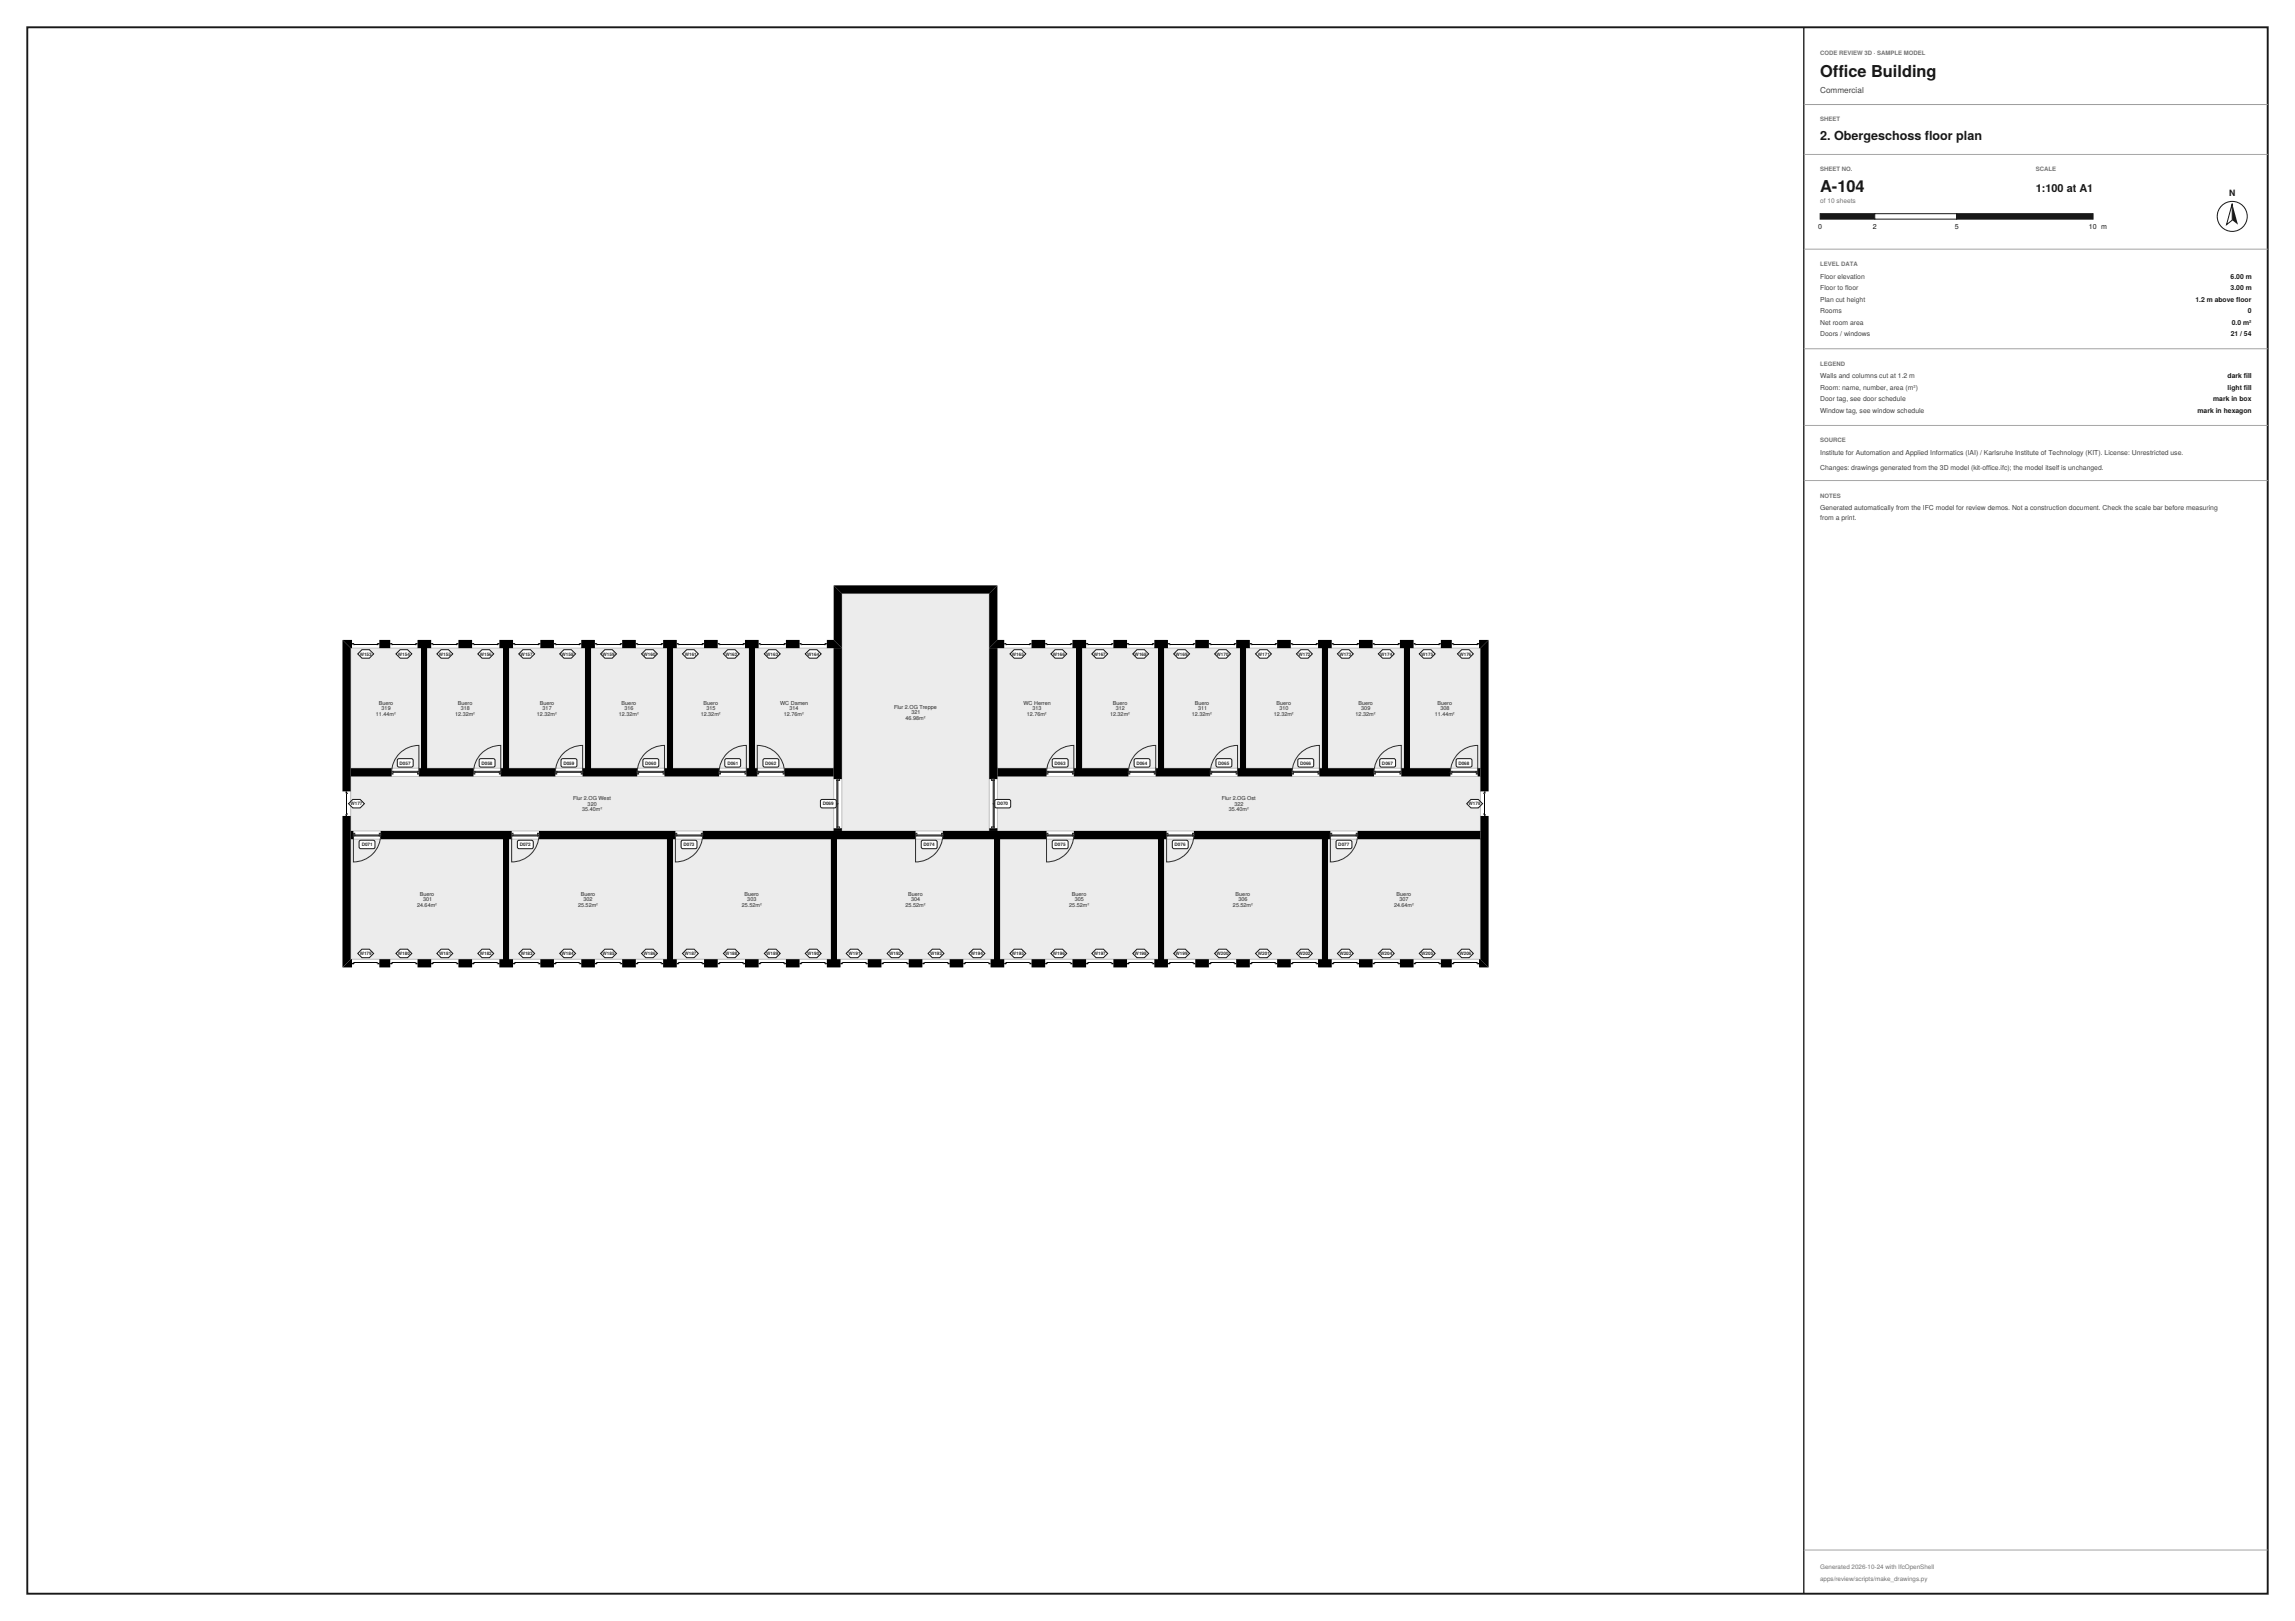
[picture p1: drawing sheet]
<svg xmlns="http://www.w3.org/2000/svg" width="841mm" height="594mm" viewBox="0 0 841 594" stroke-linecap="round" stroke-linejoin="round" font-family="sans-serif">
<defs><g id="words">
<g font-size="6" fill="#111827">
<text x="667" y="28.3">Office Building</text>
<text x="667" y="70.3">A-104</text>
</g>
<text font-size="4.6" fill="#111827" x="667" y="51.2">2. Obergeschoss floor plan</text>
<text font-size="4" fill="#111827" x="746" y="70.3">1:100 at A1</text>
<text font-size="3.2" fill="#111827" x="816.8" y="71.8">N</text>
<text font-size="3" fill="#374151" x="667" y="34.1">Commercial</text>
<g font-size="2.6" fill="#111827">
<text x="666.3" y="83.8">0</text>
<text x="686.3" y="83.8">2</text>
<text x="716.3" y="83.8">5</text>
<text x="765.5" y="83.8">10 m</text>
</g>
<g font-size="2.5" fill="#374151">
<text x="667" y="102.2">Floor elevation</text>
<text x="667" y="106.4">Floor to floor</text>
<text x="667" y="110.6">Plan cut height</text>
<text x="667" y="114.8">Rooms</text>
<text x="667" y="119">Net room area</text>
<text x="667" y="123.2">Doors / windows</text>
<text x="667" y="138.7">Walls and columns cut at 1.2 m</text>
<text x="667" y="142.9">Room: name, number, area (m²)</text>
<text x="667" y="147.1">Door tag, see door schedule</text>
<text x="667" y="151.3">Window tag, see window schedule</text>
<text x="667" y="166.6">Institute for Automation and Applied Informatics (IAI) / Karlsruhe Institute of Technology (KIT). License: Unrestricted use.</text>
<text x="667" y="172.1">Changes: drawings generated from the 3D model (kit-office.ifc); the model itself is unchanged.</text>
<text x="667" y="186.9">Generated automatically from the IFC model for review demos. Not a construction document. Check the scale bar before measuring</text>
<text x="667" y="190.6">from a print.</text>
</g>
<g font-size="2.5" fill="#111827">
<text x="817.4" y="102.2">6.00 m</text>
<text x="817.4" y="106.4">3.00 m</text>
<text x="804.5" y="110.6">1.2 m above floor</text>
<text x="817.8" y="119">0.0 m²</text>
<text x="823.7" y="114.8">0</text>
<text x="817.4" y="123.2">21 / 54</text>
<text x="816.3" y="138.7">dark fill</text>
<text x="816.3" y="142.9">light fill</text>
<text x="811" y="147.1">mark in box</text>
<text x="805.3" y="151.3">mark in hexagon</text>
</g>
<text font-size="2.4" fill="#6b7280" x="667" y="74.3">of 10 sheets</text>
<g font-size="2.3" fill="#6b7280">
<text x="667" y="575">Generated 2026-10-24 with IfcOpenShell</text>
<text x="667" y="579.5">apps/review/scripts/make_drawings.py</text>
</g>
<g font-size="2.2" fill="#6b7280">
<text x="667" y="20.2">CODE REVIEW 3D · SAMPLE MODEL</text>
<text x="667" y="44.5">SHEET</text>
<text x="667" y="62.8">SHEET NO.</text>
<text x="746" y="62.8">SCALE</text>
<text x="667" y="97.5">LEVEL DATA</text>
<text x="667" y="134">LEGEND</text>
<text x="667" y="162.1">SOURCE</text>
<text x="667" y="182.3">NOTES</text>
</g>
<g font-size="2" fill="#1f2937">
<text x="137.8" y="262.2">11.44m²</text>
<text x="138.8" y="258.2">Buero</text>
<text x="139.8" y="260.2">319</text>
<text x="166.8" y="262.2">12.32m²</text>
<text x="167.8" y="258.2">Buero</text>
<text x="168.8" y="260.2">318</text>
<text x="196.8" y="262.2">12.32m²</text>
<text x="197.8" y="258.2">Buero</text>
<text x="198.8" y="260.2">317</text>
<text x="226.8" y="262.2">12.32m²</text>
<text x="227.8" y="258.2">Buero</text>
<text x="228.8" y="260.2">316</text>
<text x="256.8" y="262.2">12.32m²</text>
<text x="257.8" y="258.2">Buero</text>
<text x="258.8" y="260.2">315</text>
<text x="285.9" y="258.2">WC Damen</text>
<text x="287.3" y="262.2">12.76m²</text>
<text x="289.3" y="260.2">314</text>
<text x="327.6" y="259.7">Flur 2.OG Treppe</text>
<text x="331.8" y="263.7">46.98m²</text>
<text x="334" y="261.7">321</text>
<text x="375" y="258.2">WC Herren</text>
<text x="376.3" y="262.2">12.76m²</text>
<text x="378.4" y="260.2">313</text>
<text x="406.8" y="262.2">12.32m²</text>
<text x="407.8" y="258.2">Buero</text>
<text x="408.8" y="260.2">312</text>
<text x="436.8" y="262.2">12.32m²</text>
<text x="437.8" y="258.2">Buero</text>
<text x="439" y="260.2">311</text>
<text x="466.8" y="262.2">12.32m²</text>
<text x="467.8" y="258.2">Buero</text>
<text x="468.8" y="260.2">310</text>
<text x="496.8" y="262.2">12.32m²</text>
<text x="497.8" y="258.2">Buero</text>
<text x="498.8" y="260.2">309</text>
<text x="525.8" y="262.2">11.44m²</text>
<text x="526.8" y="258.2">Buero</text>
<text x="527.8" y="260.2">308</text>
<text x="210" y="293.2">Flur 2.OG West</text>
<text x="447.7" y="293.2">Flur 2.OG Ost</text>
<text x="213.3" y="297.2">35.40m²</text>
<text x="215.3" y="295.2">320</text>
<text x="450.3" y="297.2">35.40m²</text>
<text x="452.3" y="295.2">322</text>
<text x="153.8" y="328.2">Buero</text>
<text x="212.8" y="328.2">Buero</text>
<text x="272.8" y="328.2">Buero</text>
<text x="332.8" y="328.2">Buero</text>
<text x="392.8" y="328.2">Buero</text>
<text x="452.8" y="328.2">Buero</text>
<text x="511.8" y="328.2">Buero</text>
<text x="152.8" y="332.2">24.64m²</text>
<text x="155" y="330.2">301</text>
<text x="211.8" y="332.2">25.52m²</text>
<text x="213.8" y="330.2">302</text>
<text x="271.8" y="332.2">25.52m²</text>
<text x="273.9" y="330.2">303</text>
<text x="331.8" y="332.2">25.52m²</text>
<text x="333.8" y="330.2">304</text>
<text x="391.8" y="332.2">25.52m²</text>
<text x="393.8" y="330.2">305</text>
<text x="451.8" y="332.2">25.52m²</text>
<text x="453.8" y="330.2">306</text>
<text x="510.8" y="332.2">24.64m²</text>
<text x="512.8" y="330.2">307</text>
</g>
<g font-size="1.7" fill="#1f2937">
<text x="131.8" y="240.2">W153</text>
<text x="145.8" y="240.2">W154</text>
<text x="160.8" y="240.2">W155</text>
<text x="175.8" y="240.2">W156</text>
<text x="190.8" y="240.2">W157</text>
<text x="205.8" y="240.2">W158</text>
<text x="220.8" y="240.2">W159</text>
<text x="235.8" y="240.2">W160</text>
<text x="250.9" y="240.2">W161</text>
<text x="265.8" y="240.2">W162</text>
<text x="280.8" y="240.2">W163</text>
<text x="295.8" y="240.2">W164</text>
<text x="370.8" y="240.2">W165</text>
<text x="385.8" y="240.2">W166</text>
<text x="400.8" y="240.2">W167</text>
<text x="415.8" y="240.2">W168</text>
<text x="430.8" y="240.2">W169</text>
<text x="445.8" y="240.2">W170</text>
<text x="460.9" y="240.2">W171</text>
<text x="475.8" y="240.2">W172</text>
<text x="490.8" y="240.2">W173</text>
<text x="505.8" y="240.2">W174</text>
<text x="520.8" y="240.2">W175</text>
<text x="534.8" y="240.2">W176</text>
<text x="146.4" y="280.2">D057</text>
<text x="176.4" y="280.2">D058</text>
<text x="206.4" y="280.2">D059</text>
<text x="236.4" y="280.2">D060</text>
<text x="266.6" y="280.2">D061</text>
<text x="280.4" y="280.2">D062</text>
<text x="386.4" y="280.2">D063</text>
<text x="416.4" y="280.2">D064</text>
<text x="446.4" y="280.2">D065</text>
<text x="476.4" y="280.2">D066</text>
<text x="506.4" y="280.2">D067</text>
<text x="534.4" y="280.2">D068</text>
<text x="128.4" y="295.1">W177</text>
<text x="301.5" y="295.1">D069</text>
<text x="365.4" y="295.1">D070</text>
<text x="538.2" y="295.1">W178</text>
<text x="132.6" y="310.1">D071</text>
<text x="190.4" y="310.1">D072</text>
<text x="250.4" y="310.1">D073</text>
<text x="338.4" y="310.1">D074</text>
<text x="386.4" y="310.1">D075</text>
<text x="430.4" y="310.1">D076</text>
<text x="490.4" y="310.1">D077</text>
<text x="131.8" y="350">W179</text>
<text x="145.8" y="350">W180</text>
<text x="160.9" y="350">W181</text>
<text x="175.8" y="350">W182</text>
<text x="190.8" y="350">W183</text>
<text x="205.8" y="350">W184</text>
<text x="220.8" y="350">W185</text>
<text x="235.8" y="350">W186</text>
<text x="250.8" y="350">W187</text>
<text x="265.8" y="350">W188</text>
<text x="280.8" y="350">W189</text>
<text x="295.8" y="350">W190</text>
<text x="310.9" y="350">W191</text>
<text x="325.8" y="350">W192</text>
<text x="340.8" y="350">W193</text>
<text x="355.8" y="350">W194</text>
<text x="370.8" y="350">W195</text>
<text x="385.8" y="350">W196</text>
<text x="400.8" y="350">W197</text>
<text x="415.8" y="350">W198</text>
<text x="430.8" y="350">W199</text>
<text x="445.8" y="350">W200</text>
<text x="460.9" y="350">W201</text>
<text x="475.8" y="350">W202</text>
<text x="490.8" y="350">W203</text>
<text x="505.8" y="350">W204</text>
<text x="520.8" y="350">W205</text>
<text x="534.8" y="350">W206</text>
</g>
</g></defs>
<path d="M323.4 233l.2 20.3zM323.4 233.1v20.2zM324.2 217.5h10.3v15h-6.4v-15v15h-3.9z" fill="#000"/>
<g fill="#e8edf3" stroke="#b9c2cd" stroke-width=".37">
<path d="M365.5 237.5h29v44h-29z"/>
<path d="M186.5 307.5h58v44h-58z"/>
<path d="M246.5 307.5h58v44h-58z"/>
<path d="M306.5 307.5h58v44h-58z"/>
<path d="M366.5 307.5h58v44h-58z"/>
<path d="M156.5 237.5h28v44h-28z"/>
<path d="M186.5 237.5h28v44h-28z"/>
<path d="M216.5 237.5h28v44h-28z"/>
<path d="M246.5 237.5h28v44h-28z"/>
<path d="M426.5 307.5h58v44h-58z"/>
<path d="M486.5 307.5h56v44h-56z"/>
<path d="M396.5 237.5h28v44h-28z"/>
<path d="M426.5 237.5h28v44h-28z"/>
<path d="M456.5 237.5h28v44h-28z"/>
<path d="M486.5 237.5h28v44h-28z"/>
<path d="M516.5 237.5h26v44h-26z"/>
<path d="M276.5 237.5h29v44h-29z"/>
<path d="M128.5 307.5h56v44h-56z"/>
<path d="M128.5 237.5h26v44h-26z"/>
<path d="M128.5 284.5h177v20h-177z"/>
<path d="M308.5 217.5h54v87h-54z"/>
<path d="M365.5 284.5h177v20h-177z"/>
</g>
<g fill="#000">
<path d="M305.5 214.5h60l-3 3h-54zM365.5 214.5v20l-3 3v-20zM154.5 237.5h2v44h-2zM184.5 237.5h2v44h-2zM214.5 237.5h2v44h-2zM244.5 237.5h2v44h-2zM274.5 237.5h2v44h-2zM305.5 214.5l3 3v20l-3-3zM394.5 237.5h2v44h-2zM424.5 237.5h2v44h-2zM454.5 237.5h2v44h-2zM484.5 237.5h2v44h-2z"/>
<path d="M514.5 237.5h2v44h-2zM184.5 307.5h2v44h-2zM244.5 307.5h2v44h-2zM304.5 307.5h2v44h-2zM364.5 307.5h2v44h-2zM424.5 307.5h2v44h-2zM484.5 307.5h2v44h-2z"/>
<path d="M125.5 234.5l3 3h.5v-3zM139 234.5v3h4v-3zM153 234.5v3h5v-3zM168 234.5v3h5v-3zM183 234.5v3h5v-3zM198 234.5v3h5v-3zM213 234.5v3h5v-3zM228 234.5v3h5v-3zM243 234.5v3h5v-3zM258 234.5v3h5v-3zM273 234.5v3h5v-3zM288 234.5v3h5v-3zM303 234.5v3h5.5l-3-3z"/>
<path d="M129 235.6h.7l.3 .8-1-.2zM138.1 235.9l.9-.3v.6l-.9 .2v-.2h.4h-.4zM129.7 235.9l-.2 .3zM129.7 236.2h.3zM138.3 235.9v.3z"/>
<path d="M143 235.6h.7l.2 .8-.9-.2zM152.1 235.9l.9-.3v.6l-.9 .2v-.2h.5h-.5zM143.4 236.2l.3-.3zM143.7 236.2h.2zM152.3 235.9v.3z"/>
<path d="M158 235.6h.7l.2 .8-.9-.2zM167 235.9l1-.3v.6l-1 .2v-.2h.6h-.6zM158.4 236.2l.3-.3zM158.7 236.2h.2zM167.3 235.9v.3z"/>
<path d="M173 235.6h.7l.2 .8-.9-.2zM182 235.9l1-.3v.6l-1 .2v-.2h.6h-.6zM173.4 236.2l.3-.3zM173.7 236.2h.2zM182.3 235.9v.3z"/>
<path d="M188 235.6h.7l.2 .8-.9-.2zM197 235.9l1-.3v.6l-1 .2v-.2h.5h-.5zM188.7 235.9l-.3 .3zM188.7 236.2h.2zM197.3 235.9v.3z"/>
<path d="M203 235.6h.7l.2 .8-.9-.2zM212 235.9l1-.3v.6l-1 .2v-.2h.6h-.6zM203.4 236.2l.3-.3zM203.7 236.2h.2zM212.3 235.9v.3z"/>
<path d="M218 235.6h.7l.2 .8-.9-.2zM227 235.9l1-.3v.6l-1 .2v-.2h.5h-.5zM218.4 236.2l.3-.3zM218.7 236.2h.2zM227.3 235.9v.3z"/>
<path d="M233 235.6h.7l.2 .8-.9-.2zM242 235.9l1-.3v.6l-1 .2v-.2h.5h-.5zM233.4 236.2l.3-.3zM233.7 236.2h.2zM242.3 235.9v.3z"/>
<path d="M248 235.6h.7l.2 .8-.9-.2zM257 235.9l1-.3v.6l-1 .2v-.2h.5h-.5zM248.7 235.9l-.2 .3zM248.7 236.2h.2zM257.3 235.9v.3z"/>
<path d="M263 235.6h.7l.2 .8-.9-.2zM272 235.9l1-.3v.6l-1 .2v-.2h.5h-.5zM263.7 235.9l-.2 .3zM263.7 236.2h.2zM272.3 235.9v.3z"/>
<path d="M278 235.6h.7l.2 .8-.9-.2zM287 235.9l1-.3v.6l-1 .2v-.2h.5h-.5zM278.7 235.9l-.2 .3zM278.7 236.2h.2zM287.3 235.9v.3z"/>
<path d="M293 235.6h.7l.2 .8-.9-.2zM302 235.9l1-.3v.6l-1 .2v-.2h.5h-.5zM293.7 235.9l-.2 .3zM293.7 236.2h.2zM302.3 235.9v.3z"/>
<path d="M365.5 234.5l-3 3h5.5v-3zM378 234.5v3h5v-3zM393 234.5v3h5v-3zM408 234.5v3h5v-3zM423 234.5v3h5v-3zM438 234.5v3h5v-3zM453 234.5v3h5v-3zM468 234.5v3h5v-3zM483 234.5v3h5v-3zM498 234.5v3h5v-3zM513 234.5v3h5v-3zM528 234.5v3h4v-3zM542 234.5v3h.5l3-3z"/>
<path d="M362.5 237.5v48h3v-48zM362.5 303.5v1h3v-1z"/>
<path d="M368 235.6h.7l.3 .8-1-.2zM377.3 235.6h.7v.6l-.9 .2v-.2h.4h-.4zM368.7 235.9l-.2 .3zM368.7 236.2h.3zM377.3 235.9v.3z"/>
<path d="M383 235.6h.7l.3 .8-1-.2zM392.1 235.9l.9-.3v.6l-.9 .2v-.2h.4h-.4zM383.7 235.9l-.2 .3zM383.7 236.2h.3zM392.3 235.9v.3z"/>
<path d="M398 235.6h.7l.3 .8-1-.2zM407.1 235.9l.9-.3v.6l-.9 .2v-.2h.5h-.5zM398.7 235.9l-.2 .3zM398.7 236.2h.3zM407.3 235.9v.3z"/>
<path d="M413 235.6h.7l.3 .8-1-.2zM422.3 235.6h.7v.6l-.9 .2v-.2h.5h-.5zM413.7 235.9l-.3 .3zM413.7 236.2h.3zM422.3 235.9v.3z"/>
<path d="M428 235.6h.7l.3 .8-1-.2zM437.3 235.6h.7v.6l-.9 .2v-.2h.5h-.5zM428.7 235.9l-.2 .3zM428.7 236.2h.3zM437.3 235.9v.3z"/>
<path d="M443 235.6h.7l.3 .8-1-.2zM452.1 235.9l.9-.3v.6l-.9 .2v-.2h.5h-.5zM443.7 235.9l-.3 .3zM443.7 236.2h.3zM452.3 235.9v.3z"/>
<path d="M458 235.6h.7l.3 .8-1-.2zM467.1 235.9l.9-.3v.6l-.9 .2v-.2h.5h-.5zM458.4 236.2l.3-.3zM458.7 236.2h.3zM467.3 235.9v.3z"/>
<path d="M473 235.6h.7l.2 .8-.9-.2zM482.3 235.6h.7v.6l-.9 .2v-.2h.5h-.5zM473.7 235.9l-.3 .3zM473.7 236.2h.2zM482.3 235.9v.3z"/>
<path d="M488 235.6h.7l.2 .8-.9-.2zM497.3 235.6h.7v.6l-.9 .2v-.2h.5h-.5zM488.7 235.9l-.3 .3zM488.7 236.2h.2zM497.3 235.9v.3z"/>
<path d="M503 235.6h.7l.3 .8-1-.2zM512 235.9l1-.3v.6l-1 .2v-.2h.6h-.6zM503.7 235.9l-.3 .3zM503.7 236.2h.3zM512.3 235.9v.3z"/>
<path d="M518 235.6h.7l.2 .8-.9-.2zM527 235.9l1-.3v.6l-1 .2v-.2h.6h-.6zM518.4 236.2l.3-.3zM518.7 236.2h.2zM527.3 235.9v.3z"/>
<path d="M532 235.6h.7l.2 .8-.9-.2zM541 235.9l1-.3v.6l-1 .2v-.2h.5h-.5zM532.7 235.9l-.2 .3zM532.7 236.2h.2zM541.3 235.9v.3z"/>
<path d="M542.5 237.5v52.5h3v-55.5zM542.5 299v52.5l3 3v-55.5z"/>
<path d="M126.7 298.3l.7-.2-.2 .9h-.5zM126.7 290h.5l.2 .9h-.2v-.4v.4l-.5-.2zM126.9 298.3l.3 .3zM127.2 298.1v.2zM126.9 290.7h.3z"/>
<path d="M287.5 281.5v3h18v-3zM273.5 281.5v3h4v-3zM243.5 281.5v3h20v-3zM213.5 281.5v3h20v-3zM183.5 281.5v3h20v-3zM153.5 281.5v3h20v-3zM128.5 281.5v3h15v-3z"/>
<path d="M541.5 281.5v3h1v-3zM513.5 281.5v3h18v-3zM483.5 281.5v3h20v-3zM453.5 281.5v3h20v-3zM423.5 281.5v3h20v-3zM393.5 281.5v3h20v-3zM365.5 281.5v3h18v-3z"/>
<path d="M543.8 290h.5l-.2 .9h-.5zM543.6 298.1h.2v.5v-.5l.5 .2v.7h-.5zM543.8 290.5l.3 .2zM543.8 290.7v.2zM543.8 298.3h.3z"/>
<path d="M128.5 304.5v3h1v-3zM139.5 304.5v3h48v-3zM197.5 304.5v3h50v-3zM257.5 304.5v3h78v-3zM345.5 304.5v3h38v-3zM393.5 304.5v3h34v-3zM437.5 304.5v3h50v-3zM497.5 304.5v3h45v-3z"/>
<path d="M305.5 303.5v1h3v-1zM305.5 237.5v48h3v-48z"/>
<path d="M125.5 299v55.5l3-3v-52.5zM125.5 234.5v55.5h3v-52.5z"/>
<path d="M138.1 352.6l.9 .2v.5h-.7zM129 352.8l1-.2v.2h-.5h.5v.3l-1 .2zM138.3 352.8v.3l.2-.3zM138.1 352.8h.2zM129.7 352.8v.3z"/>
<path d="M152.1 352.6l.9 .2v.5h-.7zM143 352.8l.9-.2v.2h-.5h.5v.3l-.9 .2zM152.3 352.8v.3l.3-.3zM152.1 352.8h.2zM143.7 352.8v.3z"/>
<path d="M167 352.6l1 .2v.5h-.7zM158 352.8l.9-.2v.2h-.5h.5v.3l-.9 .2zM167.3 352.8v.3l.3-.3zM167 352.8h.3zM158.7 352.8v.3z"/>
<path d="M182 352.6l1 .2v.5h-.7zM173 352.8l.9-.2v.2h-.5h.5v.3l-.9 .2zM182.3 352.8v.3l.3-.3zM182 352.8h.3zM173.7 352.8v.3z"/>
<path d="M197 352.6l1 .2v.5h-.7zM188 352.8l.9-.2v.2h-.5h.5v.3l-.9 .2zM197.3 352.8v.3l.2-.3zM197 352.8h.3zM188.7 352.8v.3z"/>
<path d="M212 352.6l1 .2v.5h-.7zM203 352.8l.9-.2v.2h-.5h.5v.3l-.9 .2zM212.3 352.8v.3l.3-.3zM212 352.8h.3zM203.7 352.8v.3z"/>
<path d="M227 352.6l1 .2v.5h-.7zM218 352.8l.9-.2v.2h-.5h.5v.3l-.9 .2zM227.3 352.8v.3l.2-.3zM227 352.8h.3zM218.7 352.8v.3z"/>
<path d="M242 352.6l1 .2v.5h-.7zM233 352.8l.9-.2v.2h-.5h.5v.3l-.9 .2zM242.3 352.8v.3l.2-.3zM242 352.8h.3zM233.7 352.8v.3z"/>
<path d="M257 352.6l1 .2v.5h-.7zM248 352.8l.9-.2v.2h-.4h.4v.3l-.9 .2zM257.3 352.8v.3l.2-.3zM257 352.8h.3zM248.7 352.8v.3z"/>
<path d="M272 352.6l1 .2v.5h-.7zM263 352.8l.9-.2v.2h-.4h.4v.3l-.9 .2zM272.3 352.8v.3l.2-.3zM272 352.8h.3zM263.7 352.8v.3z"/>
<path d="M287 352.6l1 .2v.5h-.7zM278 352.8l.9-.2v.2h-.4h.4v.3l-.9 .2zM287.3 352.8v.3l.2-.3zM287 352.8h.3zM278.7 352.8v.3z"/>
<path d="M302 352.6l1 .2v.5h-.7zM293 352.8l.9-.2v.2h-.4h.4v.3l-.9 .2zM302.3 352.8v.3l.2-.3zM302 352.8h.3zM293.7 352.8v.3z"/>
<path d="M317 352.6l1 .2v.5h-.7zM308 352.8l1-.2v.2h-.5h.5v.3l-1 .2zM317.3 352.8v.3l.2-.3zM317 352.8h.3zM308.7 352.8v.3z"/>
<path d="M332 352.6l1 .2v.5h-.7zM323 352.8l1-.2v.2h-.5h.5v.3l-1 .2zM332.3 352.8v.3l.2-.3zM332 352.8h.3zM323.7 352.8v.3z"/>
<path d="M347.1 352.6l.9 .2v.5h-.7zM338 352.8l1-.2v.2h-.5h.5v.3l-1 .2zM347.3 352.8v.3l.2-.3zM347.1 352.8h.2zM338.7 352.8v.3z"/>
<path d="M362.1 352.6l.9 .2v.5h-.7zM353 352.8l1-.2v.2h-.5h.5v.3l-1 .2zM362.3 352.8v.3l.2-.3zM362.1 352.8h.2zM353.7 352.8v.3z"/>
<path d="M377.1 352.6l.9 .2v.5h-.7zM368 352.8l1-.2v.2h-.5h.5v.3l-1 .2zM377.3 352.8v.3l.2-.3zM377.1 352.8h.2zM368.7 352.8v.3z"/>
<path d="M392.1 352.6l.9 .2v.5h-.7zM383 352.8l1-.2v.2h-.5h.5v.3l-1 .2zM392.3 352.8v.3l.2-.3zM392.1 352.8h.2zM383.7 352.8v.3z"/>
<path d="M407.1 352.6l.9 .2v.5h-.7zM398 352.8l1-.2v.2h-.5h.5v.3l-1 .2zM407.3 352.8v.3l.3-.3zM407.1 352.8h.2zM398.7 352.8v.3z"/>
<path d="M422.1 352.6l.9 .2v.5h-.7zM413 352.8l1-.2v.2h-.6h.6v.3l-1 .2zM422.3 352.8v.3l.3-.3zM422.1 352.8h.2zM413.7 352.8v.3z"/>
<path d="M437.1 352.6l.9 .2v.5h-.7zM428 352.8l1-.2v.2h-.5h.5v.3l-1 .2zM437.3 352.8v.3l.3-.3zM437.1 352.8h.2zM428.7 352.8v.3z"/>
<path d="M452.1 352.6l.9 .2v.5h-.7zM443 352.8l1-.2v.2h-.6h.6v.3l-1 .2zM452.3 352.8v.3l.3-.3zM452.1 352.8h.2zM443.7 352.8v.3z"/>
<path d="M467.1 352.6l.9 .2v.5h-.7zM458 352.8l1-.2v.2h-.6h.6v.3l-1 .2zM467.3 352.8v.3l.3-.3zM467.1 352.8h.2zM458.7 352.8v.3z"/>
<path d="M482.1 352.6l.9 .2v.5h-.7zM473 352.8l.9-.2v.2h-.5h.5v.3l-.9 .2zM482.3 352.8v.3l.3-.3zM482.1 352.8h.2zM473.7 352.8v.3z"/>
<path d="M497.1 352.6l.9 .2v.5h-.7zM488 352.8l.9-.2v.2h-.5h.5v.3l-.9 .2zM497.3 352.8v.3l.3-.3zM497.1 352.8h.2zM488.7 352.8v.3z"/>
<path d="M512 352.6l1 .2v.5h-.7zM503 352.8l1-.2v.2h-.6h.6v.3l-1 .2zM512.3 352.8v.3l.3-.3zM512 352.8h.3zM503.7 352.8v.3z"/>
<path d="M527 352.6l1 .2v.5h-.7zM518 352.8l.9-.2v.2h-.5h.5v.3l-.9 .2zM527.3 352.8v.3l.3-.3zM527 352.8h.3zM518.7 352.8v.3z"/>
<path d="M541 352.6l1 .2v.5h-.7zM532 352.8l.9-.2v.2h-.4h.4v.3l-.9 .2zM541.3 352.8v.3l.2-.3zM541 352.8h.3zM532.7 352.8v.3z"/>
<path d="M542 351.5v3h3.5l-3-3zM528 351.5v3h4v-3zM513 351.5v3h5v-3zM498 351.5v3h5v-3zM483 351.5v3h5v-3zM468 351.5v3h5v-3zM453 351.5v3h5v-3zM438 351.5v3h5v-3zM423 351.5v3h5v-3zM408 351.5v3h5v-3zM393 351.5v3h5v-3zM378 351.5v3h5v-3zM363 351.5v3h5v-3zM348 351.5v3h5v-3zM333 351.5v3h5v-3zM318 351.5v3h5v-3zM303 351.5v3h5v-3zM288 351.5v3h5v-3zM273 351.5v3h5v-3zM258 351.5v3h5v-3zM243 351.5v3h5v-3zM228 351.5v3h5v-3zM213 351.5v3h5v-3zM198 351.5v3h5v-3zM183 351.5v3h5v-3zM168 351.5v3h5v-3zM153 351.5v3h5v-3zM139 351.5v3h4v-3zM125.5 354.5h3.5v-3h-.5z"/>
</g>
<g fill="none" stroke="#000" stroke-width=".37">
<path d="M130 236.1h8.1M143.9 236.1h8.2M158.9 236.1h8.1M173.9 236.1h8.1M188.9 236.1h8.1M203.9 236.1h8.1M218.9 236.1h8.1M233.9 236.1h8.1M248.9 236.1h8.1M263.9 236.1h8.1M278.9 236.1h8.1M293.9 236.1h8.1"/>
<path d="M369 236.1h8.1M384 236.1h8.1M399 236.1h8.1M414 236.1h8.1M429 236.1h8.1M444 236.1h8.1M459 236.1h8.1M473.9 236.1h8.2M488.9 236.1h8.2M504 236.1h8.1M518.9 236.1h8.1M532.9 236.1h8.1"/>
<path d="M127.1 290.9v7.2M543.9 290.9v7.2M130 352.9h8.1M143.9 352.9h8.2M158.9 352.9h8.1M173.9 352.9h8.1M188.9 352.9h8.1M203.9 352.9h8.1M218.9 352.9h8.1M233.9 352.9h8.1M248.9 352.9h8.1M263.9 352.9h8.1"/>
<path d="M278.9 352.9h8.1M293.9 352.9h8.1M309 352.9h8M324 352.9h8M339 352.9h8.1M354 352.9h8.1M369 352.9h8.1M384 352.9h8.1M399 352.9h8.1M414 352.9h8.1M429 352.9h8.1M444 352.9h8.1"/>
<path d="M459 352.9h8.1M473.9 352.9h8.2M488.9 352.9h8.2M504 352.9h8.1M518.9 352.9h8.1M532.9 352.9h8.1"/>
</g>
<g fill="none" stroke="#2b2f36" stroke-width=".37">
<path d="M143.5 282.6h.5v1h-.5zM143.5 283.1a10 10 0 0 1 10-9.9v9.9M144 282.6h9v.5h-9zM153 282.6h.5v1h-.5zM173.5 282.6h.5v1h-.5zM173.5 283.1a10 10 0 0 1 10-9.9v9.9M174 282.6h9v.5h-9zM183 282.6h.5v1h-.5zM203.5 282.6h.5v1h-.5zM203.5 283.1a10 10 0 0 1 10-9.9v9.9M204 282.6h9v.5h-9zM213 282.6h.5v1h-.5z"/>
<path d="M233.5 282.6h.5v1h-.5zM233.5 283.1a10 10 0 0 1 10-9.9v9.9M234 282.6h9v.5h-9zM243 282.6h.5v1h-.5zM263.5 282.6h.5v1h-.5zM263.5 283.1a10 10 0 0 1 10-9.9v9.9M264 282.6h9v.5h-9zM273 282.6h.5v1h-.5zM277.5 282.6h.5v1h-.5zM277.5 283.1v-9.9a10 10 0 0 1 10 9.9M278 282.6h9v.5h-9zM287 282.6h.5v1h-.5z"/>
<path d="M306.6 294.5h.5v8.5h-.5zM306.6 286v-.5h1v.5h-1v8.5h.5v-8.5M363.9 294.5h.5v8.5h-.5zM363.9 286h-.5v-.5h1v9h-.5v-8.5h.5M383.5 282.6h.5v1h-.5zM383.5 283.1a10 10 0 0 1 10-9.9v9.9M384 282.6h9v.5h-9zM393 282.6h.5v1h-.5zM413.5 282.6h.5v1h-.5zM413.5 283.1a10 10 0 0 1 10-9.9v9.9M414 282.6h9v.5h-9zM423 282.6h.5v1h-.5z"/>
<path d="M443.5 282.6h.5v1h-.5zM443.5 283.1a10 10 0 0 1 10-9.9v9.9M444 282.6h9v.5h-9zM453 282.6h.5v1h-.5zM473.5 282.6h.5v1h-.5zM473.5 283.1a10 10 0 0 1 10-9.9v9.9M474 282.6h9v.5h-9zM483 282.6h.5v1h-.5zM503.5 282.6h.5v1h-.5zM503.5 283.1a10 10 0 0 1 10-9.9v9.9M504 282.6h9v.5h-9zM513 282.6h.5v1h-.5z"/>
<path d="M531.5 282.6h.5v1h-.5zM531.5 283.1a10 10 0 0 1 10-9.9v9.9M532 282.6h9v.5h-9zM541 282.6h.5v1h-.5zM129.5 305.3h.5v1.1h-.5zM129.5 305.9v10a10 10 0 0 0 10-10M130 306h9v.4h-9zM139 305.3h.5v1.1h-.5zM187.5 305.3h.5v1.1h-.5zM187.5 305.9v10a10 10 0 0 0 10-10M188 306h9v.4h-9zM197 305.3h.5v1.1h-.5z"/>
<path d="M247.5 305.3h.5v1.1h-.5zM247.5 305.9v10a10 10 0 0 0 10-10M248 306h9v.4h-9zM257 305.3h.5v1.1h-.5zM306.6 303h1v.5h-1zM335.5 305.3h.5v1.1h-.5zM335.5 305.9v10a10 10 0 0 0 10-10M336 306h9v.4h-9zM345 305.3h.5v1.1h-.5zM363.4 303h1v.5h-1zM383.5 305.3h.5v1.1h-.5zM383.5 305.9v10a10 10 0 0 0 10-10"/>
<path d="M384 306h9v.4h-9zM393 305.3h.5v1.1h-.5zM427.5 305.3h.5v1.1h-.5zM427.5 305.9v10a10 10 0 0 0 10-10M428 306h9v.4h-9zM437 305.3h.5v1.1h-.5zM487.5 305.3h.5v1.1h-.5zM487.5 305.9v10a10 10 0 0 0 10-10M488 306h9v.4h-9zM497 305.3h.5v1.1h-.5z"/>
</g>
<g fill="#fff" stroke="#111827" stroke-width=".37">
<path d="M145.8 278.2l5.2-.1 .4 .5v2.1l-.6 .4-4.8-.1-.4-.5z"/>
<path d="M175.8 278.2l5.2-.1 .4 .5v2.1l-.6 .4-4.8-.1-.4-.5z"/>
<path d="M205.8 278.2l5.2-.1 .4 .5v2.1l-.6 .4-4.8-.1-.4-.5z"/>
<path d="M235.8 278.2l5.2-.1 .4 .5v2.1l-.6 .4-4.8-.1-.4-.5z"/>
<path d="M265.8 278.2l5.2-.1 .4 .5v2.1l-.6 .4-4.8-.1-.4-.5z"/>
<path d="M279.8 278.2l5.2-.1 .4 .5v2.1l-.6 .4-4.8-.1-.4-.5z"/>
<path d="M385.8 278.2l5.2-.1 .4 .5v2.1l-.6 .4-4.8-.1-.4-.5z"/>
<path d="M415.8 278.2l5.2-.1 .4 .5v2.1l-.6 .4-4.8-.1-.4-.5z"/>
<path d="M445.8 278.2l5.2-.1 .4 .5v2.1l-.6 .4-4.8-.1-.4-.5z"/>
<path d="M475.8 278.2l5.2-.1 .4 .5v2.1l-.6 .4-4.8-.1-.4-.5z"/>
<path d="M505.8 278.2l5.2-.1 .4 .5v2.1l-.6 .4-4.8-.1-.4-.5z"/>
<path d="M533.8 278.2l5.2-.1 .4 .5v2.1l-.6 .4-4.8-.1-.4-.5z"/>
<path d="M300.8 293.1l5.3-.1 .4 .5-.1 2.2-.5 .3h-4.9l-.4-.6z"/>
<path d="M364.7 293.1l5.3-.1 .4 .5-.1 2.2-.5 .3h-4.9l-.4-.6z"/>
<path d="M131.8 308.1l5.2-.1 .4 .5v2.1l-.6 .4-4.8-.1-.4-.5z"/>
<path d="M189.8 308.1l5.2-.1 .4 .5v2.1l-.6 .4-4.8-.1-.4-.5z"/>
<path d="M249.8 308.1l5.2-.1 .4 .5v2.1l-.6 .4-4.8-.1-.4-.5z"/>
<path d="M337.8 308.1l5.2-.1 .4 .5v2.1l-.6 .4-4.8-.1-.4-.5z"/>
<path d="M385.8 308.1l5.2-.1 .4 .5v2.1l-.6 .4-4.8-.1-.4-.5z"/>
<path d="M429.8 308.1l5.2-.1 .4 .5v2.1l-.6 .4-4.8-.1-.4-.5z"/>
<path d="M489.8 308.1l5.2-.1 .4 .5v2.1l-.6 .4-4.8-.1-.4-.5z"/>
<path d="M131.1 239.6l1.5-1.5h2.8l1.5 1.5-1.5 1.6h-2.8z"/>
<path d="M145.1 239.6l1.5-1.5h2.8l1.5 1.5-1.5 1.6h-2.8z"/>
<path d="M160.1 239.6l1.5-1.5h2.8l1.5 1.5-1.5 1.6h-2.8z"/>
<path d="M175.1 239.6l1.5-1.5h2.8l1.5 1.5-1.5 1.6h-2.8z"/>
<path d="M190.1 239.6l1.5-1.5h2.8l1.5 1.5-1.5 1.6h-2.8z"/>
<path d="M206.6 238.1h2.8l1.5 1.5-1.5 1.6h-2.8l-1.5-1.6z"/>
<path d="M221.6 238.1h2.8l1.5 1.5-1.5 1.6h-2.8l-1.5-1.6z"/>
<path d="M236.6 238.1h2.8l1.5 1.5-1.5 1.6h-2.8l-1.5-1.6z"/>
<path d="M251.6 238.1h2.8l1.5 1.5-1.5 1.6h-2.8l-1.5-1.6z"/>
<path d="M266.6 238.1h2.8l1.5 1.5-1.5 1.6h-2.8l-1.5-1.6z"/>
<path d="M281.6 238.1h2.8l1.5 1.5-1.5 1.6h-2.8l-1.5-1.6z"/>
<path d="M295.1 239.6l1.5-1.5h2.8l1.5 1.5-1.5 1.6h-2.8z"/>
<path d="M370.1 239.6l1.5-1.5h2.8l1.5 1.5-1.5 1.6h-2.8z"/>
<path d="M385.1 239.6l1.5-1.5h2.8l1.5 1.5-1.5 1.6h-2.8z"/>
<path d="M400.1 239.6l1.5-1.5h2.8l1.5 1.5-1.5 1.6h-2.8z"/>
<path d="M416.6 238.1h2.8l1.5 1.5-1.5 1.6h-2.8l-1.5-1.6z"/>
<path d="M430.1 239.6l1.5-1.5h2.8l1.5 1.5-1.5 1.6h-2.8z"/>
<path d="M445.1 239.6l1.5-1.5h2.8l1.5 1.5-1.5 1.6h-2.8z"/>
<path d="M460.1 239.6l1.5-1.5h2.8l1.5 1.5-1.5 1.6h-2.8z"/>
<path d="M476.6 238.1h2.8l1.5 1.5-1.5 1.6h-2.8l-1.5-1.6z"/>
<path d="M490.1 239.6l1.5-1.5h2.8l1.5 1.5-1.5 1.6h-2.8z"/>
<path d="M505.1 239.6l1.5-1.5h2.8l1.5 1.5-1.5 1.6h-2.8z"/>
<path d="M521.6 238.1h2.8l1.5 1.5-1.5 1.6h-2.8l-1.5-1.6z"/>
<path d="M535.6 238.1h2.8l1.5 1.5-1.5 1.6h-2.8l-1.5-1.6z"/>
<path d="M129.3 293h2.7l1.5 1.5-1.5 1.5h-2.7l-1.6-1.5z"/>
<path d="M537.5 294.5l1.5-1.5h2.7l1.6 1.5-1.6 1.5h-2.7z"/>
<path d="M132.6 347.8h2.8l1.5 1.6-1.5 1.5h-2.8l-1.5-1.5z"/>
<path d="M146.6 347.8h2.8l1.5 1.6-1.5 1.5h-2.8l-1.5-1.5z"/>
<path d="M161.6 347.8h2.8l1.5 1.6-1.5 1.5h-2.8l-1.5-1.5z"/>
<path d="M176.6 347.8h2.8l1.5 1.6-1.5 1.5h-2.8l-1.5-1.5z"/>
<path d="M191.6 347.8h2.8l1.5 1.6-1.5 1.5h-2.8l-1.5-1.5z"/>
<path d="M206.6 347.8h2.8l1.5 1.6-1.5 1.5h-2.8l-1.5-1.5z"/>
<path d="M221.6 347.8h2.8l1.5 1.6-1.5 1.5h-2.8l-1.5-1.5z"/>
<path d="M236.6 347.8h2.8l1.5 1.6-1.5 1.5h-2.8l-1.5-1.5z"/>
<path d="M251.6 347.8h2.8l1.5 1.6-1.5 1.5h-2.8l-1.5-1.5z"/>
<path d="M266.6 347.8h2.8l1.5 1.6-1.5 1.5h-2.8l-1.5-1.5z"/>
<path d="M281.6 347.8h2.8l1.5 1.6-1.5 1.5h-2.8l-1.5-1.5z"/>
<path d="M296.6 347.8h2.8l1.5 1.6-1.5 1.5h-2.8l-1.5-1.5z"/>
<path d="M311.6 347.8h2.8l1.5 1.6-1.5 1.5h-2.8l-1.5-1.5z"/>
<path d="M326.6 347.8h2.8l1.5 1.6-1.5 1.5h-2.8l-1.5-1.5z"/>
<path d="M341.6 347.8h2.8l1.5 1.6-1.5 1.5h-2.8l-1.5-1.5z"/>
<path d="M356.6 347.8h2.8l1.5 1.6-1.5 1.5h-2.8l-1.5-1.5z"/>
<path d="M371.6 347.8h2.8l1.5 1.6-1.5 1.5h-2.8l-1.5-1.5z"/>
<path d="M386.6 347.8h2.8l1.5 1.6-1.5 1.5h-2.8l-1.5-1.5z"/>
<path d="M401.6 347.8h2.8l1.5 1.6-1.5 1.5h-2.8l-1.5-1.5z"/>
<path d="M416.6 347.8h2.8l1.5 1.6-1.5 1.5h-2.8l-1.5-1.5z"/>
<path d="M431.6 347.8h2.8l1.5 1.6-1.5 1.5h-2.8l-1.5-1.5z"/>
<path d="M446.6 347.8h2.8l1.5 1.6-1.5 1.5h-2.8l-1.5-1.5z"/>
<path d="M461.6 347.8h2.8l1.5 1.6-1.5 1.5h-2.8l-1.5-1.5z"/>
<path d="M476.6 347.8h2.8l1.5 1.6-1.5 1.5h-2.8l-1.5-1.5z"/>
<path d="M491.6 347.8h2.8l1.5 1.6-1.5 1.5h-2.8l-1.5-1.5z"/>
<path d="M506.6 347.8h2.8l1.5 1.6-1.5 1.5h-2.8l-1.5-1.5z"/>
<path d="M521.6 347.8h2.8l1.5 1.6-1.5 1.5h-2.8l-1.5-1.5z"/>
<path d="M535.6 347.8h2.8l1.5 1.6-1.5 1.5h-2.8l-1.5-1.5z"/>
</g>
<path d="M10 10h821v574h-821z" fill="none" stroke="#111827" stroke-width=".7" stroke-linecap="butt"/>
<path d="M661 10v574" fill="none" stroke="#111827" stroke-width=".5"/>
<path d="M661 38.3h170M661 56.6h170" fill="none" stroke="#9ca3af" stroke-width=".37"/>
<path d="M667 78.3h20v2h-20z" fill="#111827" stroke="#111827" stroke-width=".37"/>
<path d="M687 78.3h30v2h-30z" fill="#fff" stroke="#111827" stroke-width=".37"/>
<path d="M717 78.3h50v2h-50z" fill="#111827" stroke="#111827" stroke-width=".37"/>
<circle cx="818" cy="79.3" r="5.5" fill="none" stroke="#111827" stroke-width=".37"/>
<path d="M818 74.6l2.1 7.7-2.1-1.6z" fill="#111827"/>
<path d="M818 74.6v6.1l-2.1 1.6z" fill="#fff" stroke="#111827" stroke-width=".37"/>
<path d="M661 91.3h170M661 127.8h170M661 155.9h170M661 176.1h170M661 568h170" fill="none" stroke="#9ca3af" stroke-width=".37"/>
<use href="#words"/>
</svg>
